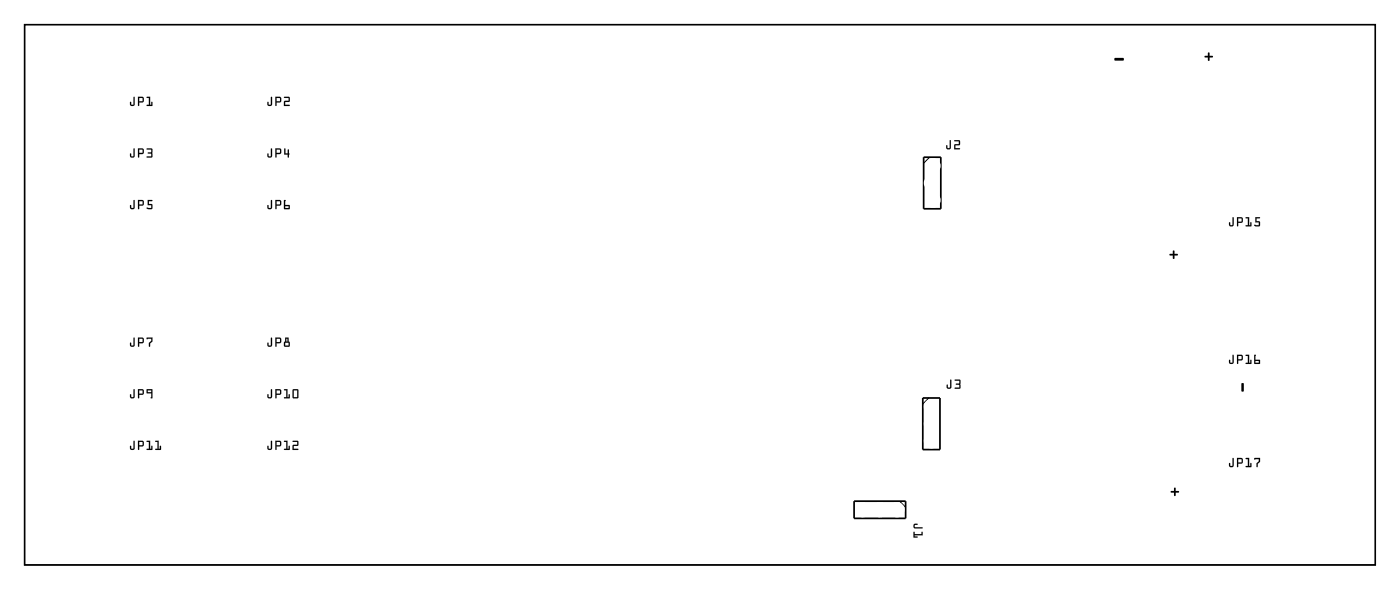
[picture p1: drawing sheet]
<svg xmlns="http://www.w3.org/2000/svg" width="207mm" height="87mm" viewBox="0 0 207 87" stroke-linecap="round" stroke-linejoin="round" font-family="sans-serif">
<path d="M3.6 3.6h199.8v79.8h-199.8z" fill="none" stroke="#000" stroke-width=".2"/>
<g fill="#000">
<path d="M164.9 8.6l1.2-.1a.21 .21 0 0 1 .1 .3 .21 .21 0 0 1-.1 .2l-1.2-.1zM178.2 8.3l.5-.1v-.3a.13 .13 0 0 1 .1-.2 .13 .13 0 0 1 .1 .2v.3h.4a.13 .13 0 0 1 .1 .2 .13 .13 0 0 1-.1 .1h-.4v.4a.13 .13 0 0 1-.1 .1 .13 .13 0 0 1-.1-.1v-.4h-.5zM173 37.5h.5v-.4a.13 .13 0 0 1 .1-.1 .13 .13 0 0 1 .1 .1v.4h.4a.13 .13 0 0 1 .1 .1 .13 .13 0 0 1-.1 .1h-.4v.4a.13 .13 0 0 1-.1 .1 .13 .13 0 0 1-.1-.1v-.4h-.5zM183.7 56.6l.3 .1v1a.19 .19 0 0 1-.2 .1 .19 .19 0 0 1-.2-.1zM173.2 72.5h.4v-.4a.13 .13 0 0 1 .2-.1 .13 .13 0 0 1 .1 .1v.4h.4a.13 .13 0 0 1 .1 .1 .13 .13 0 0 1-.1 .2h-.4v.3a.13 .13 0 0 1-.1 .2 .14 .14 0 0 1-.2-.2v-.3h-.4z"/>
<path d="M19.8 14.3l.1 .1v1a.37 .37 0 0 1-.3 .3 .37 .37 0 0 1-.4-.3l.1-.4 .1 .4h.3zM19.8 14.3l-.1 1.1-.3 .1-.1-.5-.1 .4a.35 .35 0 0 0 .4 .3 .35 .35 0 0 0 .3-.3v-1zM20.4 14.3h.7l.2 .3-.1 .5h-.6v.5l-.1 .1-.1-.1zM20.4 14.3l.1 1.3 .1-.5h.6l.1-.5-.2-.3zM20.6 14.5v.5l.5-.1v-.4zM20.6 14.5h.5v.4l-.5 .1zM21.7 14.3h.5v1.2h.2v-.4l.1-.1v.7l-.8-.1v-.1h.3v-1h-.3zM21.7 14.3v.2h.3v1h-.3v.1h.8v-.6l-.1 .1v.4h-.2v-1.2z"/>
<path d="M19.8 14.3l.1 .1v1a.36 .36 0 0 1-.3 .3 .36 .36 0 0 1-.4-.3l.1-.4 .1 .5 .3-.1zM20.4 14.3h.7l.2 .3-.1 .5h-.6l-.1 .6-.1-.1zM20.6 14.5v.5l.5-.1v-.4zM21.7 14.3h.5v1.2h.2v-.4l.1-.1v.6h-.8v-.1h.3v-1h-.3z"/>
<path d="M40.1 14.3l.2 .1v1a.37 .37 0 0 1-.4 .3 .37 .37 0 0 1-.4-.3l.1-.4 .2 .4h.3zM40.1 14.3v1.1l-.4 .1-.1-.5v.4a.35 .35 0 0 0 .3 .3 .35 .35 0 0 0 .3-.3v-1zM40.7 14.3h.7l.2 .3-.1 .5h-.6v.5l-.1 .1-.1-.1zM40.7 14.3l.1 1.3 .1-.5h.6l.1-.5-.2-.3zM40.9 14.5v.5l.5-.1v-.4zM40.9 14.5h.5v.4l-.5 .1zM42 14.3h.7l.2 .1-.1 .6-.6 .1v.4h.6v.2h-.8v-.8h.7v-.4h-.7zM42 14.3l.1 .2h.6v.4h-.6l-.1 .8 .8-.1v-.1h-.6v-.4l.6-.1v-.6l-.1-.1z"/>
<path d="M40.1 14.3l.1 .1v1a.36 .36 0 0 1-.3 .3 .36 .36 0 0 1-.4-.3l.1-.4 .1 .5 .4-.1zM40.7 14.3h.7l.2 .3-.1 .5h-.6l-.1 .6-.1-.1zM40.9 14.5v.5l.5-.1v-.4zM42 14.3h.7l.2 .1-.1 .6-.6 .1v.4h.6v.1l-.8 .1 .1-.8h.6v-.4h-.6z"/>
<path d="M164.9 8.6l1.2-.1a.21 .21 0 0 1 .2 .3 .21 .21 0 0 1-.2 .2l-1.2-.1zM164.9 8.6v.3l1.2 .1a.21 .21 0 0 0 .1-.2 .21 .21 0 0 0-.1-.3z"/>
<path d="M178.2 8.3l.5-.1v-.3a.13 .13 0 0 1 .1-.2 .13 .13 0 0 1 .1 .2v.3h.4a.13 .13 0 0 1 .1 .2 .13 .13 0 0 1-.1 .1h-.4v.4a.13 .13 0 0 1-.1 .1 .13 .13 0 0 1-.1-.1v-.4h-.5zM178.2 8.3v.2h.5v.4a.13 .13 0 0 0 .1 .1 .13 .13 0 0 0 .1-.1v-.4h.4a.13 .13 0 0 0 .1-.1 .13 .13 0 0 0-.1-.2h-.4v-.3a.13 .13 0 0 0-.1-.2 .13 .13 0 0 0-.1 .2v.3z"/>
<path d="M19.8 21.9l.1 .1v1a.37 .37 0 0 1-.3 .3 .37 .37 0 0 1-.4-.3l.1-.4 .1 .5 .3-.1zM19.8 21.9l-.1 1.1-.3 .1-.1-.4-.1 .3a.35 .35 0 0 0 .4 .3 .35 .35 0 0 0 .3-.3v-1zM20.4 21.9h.7l.2 .3-.1 .5-.6 .1v.4l-.1 .1-.1-.1zM20.4 21.9l.1 1.4 .1-.6h.6l.1-.5-.2-.3zM20.6 22.1v.5l.5-.1v-.4zM20.6 22.1h.5v.5h-.5zM21.7 21.9h.7l.1 .1 .1 1.1-.2 .2-.7-.1 .1-.1h.6l-.1-.4-.5-.1 .5-.1 .1-.4h-.7zM21.7 21.9v.2h.7v.4l-.5 .1 .5 .1v.4h-.6l-.1 .1 .7 .1 .1-.2v-1.1l-.1-.1z"/>
<path d="M19.8 29.6h.1v1a.37 .37 0 0 1-.3 .3 .37 .37 0 0 1-.4-.3l.1-.3 .1 .4h.3zM19.8 29.6l-.1 1.1h-.3l-.1-.4-.1 .3a.35 .35 0 0 0 .4 .3 .35 .35 0 0 0 .3-.3v-1zM20.4 29.5h.7l.2 .3-.1 .5-.6 .1v.4l-.1 .1-.1-.1zM20.4 29.5l.1 1.4 .1-.5 .6-.1 .1-.5-.2-.2zM20.6 29.7v.5h.5v-.5zM20.6 29.7h.5v.5h-.5zM21.8 29.5l.8 .1-.1 .1h-.5v.4h.4l.1 .1 .1 .5-.2 .2h-.5l-.2-.1 .1-.2 .6 .1v-.4h-.6zM21.9 29.5v.8h.5v.4h-.6a.14 .14 0 0 0 0 .2 .14 .14 0 0 0 .2 0l.5-.1v-.6l-.5-.1v-.4l.5-.1z"/>
<path d="M19.8 21.9l.1 .1v1a.36 .36 0 0 1-.3 .3 .36 .36 0 0 1-.4-.3l.1-.3 .1 .4 .3-.1zM20.4 21.9h.7l.2 .3-.1 .5-.6 .1-.1 .5-.1-.1zM20.6 22.1v.5h.5v-.5zM21.7 21.9h.7l.1 .1v1.1l-.1 .2-.7-.1 .1-.1h.6l-.1-.4-.4-.1 .4-.1 .1-.4h-.7z"/>
<path d="M19.8 29.6h.1v1a.36 .36 0 0 1-.3 .3 .36 .36 0 0 1-.4-.3l.1-.3 .1 .4h.3zM20.4 29.5l.7 .1 .2 .2-.1 .5-.6 .1-.1 .5-.1-.1zM20.6 29.7v.5h.5v-.5zM21.9 29.5h.6v.1l-.5 .1v.4h.4l.1 .1v.6l-.1 .1h-.4a.15 .15 0 0 1-.2 0 .15 .15 0 0 1 0-.2h.6v-.4h-.5z"/>
<path d="M40.1 21.9l.2 .1v1a.37 .37 0 0 1-.4 .3 .37 .37 0 0 1-.4-.3l.1-.4 .2 .5 .3-.1zM40.1 21.9v1.1l-.4 .1-.1-.4v.3a.35 .35 0 0 0 .3 .3 .35 .35 0 0 0 .3-.3v-1zM40.7 21.9h.7l.2 .3-.1 .5-.6 .1v.4l-.1 .1-.1-.1zM40.7 21.9l.1 1.4 .1-.6h.6l.1-.5-.2-.3zM40.9 22.1v.5l.5-.1v-.4zM40.9 22.1h.5v.5h-.5zM42.1 21.9l.1 .1v.7h.4v-.6h.1v.6h.1l-.1 .6-.1-.1v-.4h-.6zM42.1 21.9l-.1 .9h.6v.4l.1 .1 .1-.6h-.1v-.6h-.1v.6h-.4v-.7z"/>
<path d="M40.1 29.6h.2v1a.37 .37 0 0 1-.4 .3 .37 .37 0 0 1-.4-.3l.1-.3 .2 .4h.3zM40.1 29.6v1.1h-.4l-.1-.4v.3a.35 .35 0 0 0 .3 .3 .35 .35 0 0 0 .3-.3v-1zM40.7 29.5h.7l.2 .3-.1 .5-.6 .1v.4l-.1 .1-.1-.1zM40.7 29.5l.1 1.4 .1-.5 .6-.1 .1-.5-.2-.2zM40.9 29.7v.5h.5v-.5zM40.9 29.7h.5v.5h-.5zM42 29.6h.3l-.1 .7h.7l-.1 .6-.8-.1zM42 29.6v1.2l.8 .1 .1-.6h-.7v-.6l.1-.1zM42.2 30.5v.2h.5v-.2zM42.2 30.4h.5v.3h-.5z"/>
<path d="M40.1 21.9l.1 .1v1a.36 .36 0 0 1-.3 .3 .36 .36 0 0 1-.4-.3l.1-.3 .1 .4 .4-.1zM40.7 21.9h.7l.2 .3-.1 .5-.6 .1-.1 .5-.1-.1zM40.9 22.1v.5h.5v-.5zM42.1 21.9l.1 .1v.7h.4v-.6h.1l.1 .6-.1 .6-.1-.1v-.4h-.6z"/>
<path d="M40.1 29.6h.1v1a.36 .36 0 0 1-.3 .3 .36 .36 0 0 1-.4-.3l.1-.3 .1 .4h.4zM40.7 29.5l.7 .1 .2 .2-.1 .5-.6 .1-.1 .5-.1-.1zM40.9 29.7v.5h.5v-.5zM42 29.6h.3l-.1 .7h.7l-.1 .6-.8-.1zM42.2 30.5v.2h.5v-.2z"/>
<path d="M140.5 20.7l.2 .1v1a.37 .37 0 0 1-.4 .3 .37 .37 0 0 1-.4-.3l.1-.4 .2 .4h.3zM140.5 20.7v1.1l-.4 .1-.1-.5v.4a.35 .35 0 0 0 .3 .3 .35 .35 0 0 0 .3-.3v-1zM141.2 20.7h.6l.2 .1v.6l-.7 .1v.4h.7v.2h-.9l.1-.8h.6v-.4h-.6zM141.2 20.7v.2h.6v.4h-.6l-.1 .8 .8-.1v-.1h-.6v-.4l.6-.1 .1-.6-.2-.1z"/>
<path d="M140.5 20.7l.1 .1v1a.36 .36 0 0 1-.3 .3 .36 .36 0 0 1-.3-.3v-.4l.2 .5 .3-.1zM141.2 20.7h.6l.2 .1v.6l-.7 .1v.4h.7v.2h-.9l.1-.8h.6v-.4h-.6z"/>
<path d="M173 37.5h.5v-.4a.13 .13 0 0 1 .1-.1 .13 .13 0 0 1 .1 .1v.4h.4a.13 .13 0 0 1 .1 .1 .13 .13 0 0 1-.1 .1h-.4v.4a.13 .13 0 0 1-.1 .1 .13 .13 0 0 1-.1-.1v-.4h-.5zM173 37.5v.2h.5v.4a.13 .13 0 0 0 .1 .1 .13 .13 0 0 0 .1-.1v-.4h.4a.13 .13 0 0 0 .1-.1 .13 .13 0 0 0-.1-.1h-.4v-.4a.13 .13 0 0 0-.1-.1 .13 .13 0 0 0-.1 .1v.4z"/>
<path d="M182.3 32.1l.2 .1v1a.37 .37 0 0 1-.4 .3 .37 .37 0 0 1-.3-.3l.1-.4 .1 .4h.3zM182.3 32.1v1.1h-.3l-.1-.4-.1 .4a.35 .35 0 0 0 .3 .2 .35 .35 0 0 0 .4-.2v-1zM183 32.1h.7l.1 .2v.5l-.7 .1 .1 .4-.1 .1-.1-.1zM183 32.1l.1 1.3v-.5l.7-.1v-.5l-.1-.2zM183.1 32.3v.4h.5v-.4zM183.1 32.2l.5 .1v.4h-.5zM184.3 32.1h.5v1.2h.1v-.4l.2-.1v.6h-.9l.1-.1h.3v-1h-.3zM184.3 32.1v.1h.3v1.1h-.3v.1h.8v-.6l-.2 .1v.4h-.1v-1.2zM185.7 32.1h.7l-.1 .2h-.4v.4h.4l.1 .1v.5l-.1 .1h-.5l-.3-.1 .1-.1 .6 .1v-.5l-.5 .1zM185.7 32.1v.7h.5v.5l-.6-.1a.14 .14 0 0 0 0 .2 .14 .14 0 0 0 .2 0l.6-.1v-.5l-.6-.1v-.5h.6z"/>
<path d="M182.3 32.1l.2 .1v1a.36 .36 0 0 1-.4 .2 .36 .36 0 0 1-.3-.2l.1-.4 .1 .4h.3zM183 32.1h.7l.1 .2v.5l-.7 .1v.5l-.1-.1zM183.1 32.3v.4h.5v-.4zM184.3 32.1h.5v1.2h.1v-.4l.2-.1v.6h-.9l.1-.1h.3v-1l-.3-.1zM185.7 32.1h.6l.1 .1-.5 .1v.4h.4l.1 .1v.5l-.2 .1h-.4a.15 .15 0 0 1-.2 0 .15 .15 0 0 1 0-.2l.6 .1v-.5h-.5z"/>
<path d="M19.8 49.9h.1v1.1a.37 .37 0 0 1-.3 .2 .37 .37 0 0 1-.4-.2l.1-.4 .1 .4h.3zM19.8 49.9l-.1 1.1h-.3l-.1-.4-.1 .4a.35 .35 0 0 0 .4 .2 .35 .35 0 0 0 .3-.2v-1.1zM20.4 49.8l.7 .1 .2 .2-.1 .5-.6 .1v.4l-.1 .1-.1-.1zM20.4 49.9l.1 1.3 .1-.5 .6-.1 .1-.5-.2-.2zM20.6 50v.5h.5v-.4zM20.6 50l.5 .1v.4h-.5zM21.7 49.9l.9-.1-.1 .6-.3 .3v.5h-.2v-.5l.4-.4v-.3l-.7 .1zM21.7 49.9v.2l.7-.1v.4l-.4 .3v.5h.1l.1-.5 .3-.3v-.5z"/>
<path d="M19.8 57.5l.1 .1v1a.37 .37 0 0 1-.3 .3 .37 .37 0 0 1-.4-.3l.1-.4 .1 .4h.3zM19.8 57.5l-.1 1.1h-.3l-.1-.4-.1 .4a.35 .35 0 0 0 .4 .2 .35 .35 0 0 0 .3-.2v-1zM20.4 57.5h.7l.2 .2-.1 .5-.6 .1v.4l-.1 .1-.1-.1zM20.4 57.5l.1 1.3 .1-.5 .6-.1 .1-.5-.2-.2zM20.6 57.7v.4h.5v-.4zM20.6 57.6l.5 .1v.4h-.5zM21.7 57.5h.9l-.1 1.3-.2-.1h.1v-.6l-.7-.1zM21.7 57.5v.5l.7 .1v.6h-.1l.2 .1v-1.3zM21.9 57.7v.2h.5v-.2zM21.8 57.6h.6v.3h-.6z"/>
<path d="M19.8 49.9h.1v1.1a.36 .36 0 0 1-.3 .2 .36 .36 0 0 1-.4-.2l.1-.4 .1 .4h.3zM20.4 49.9h.7l.2 .2-.1 .5-.6 .1-.1 .5-.1-.1zM20.6 50v.5h.5v-.4zM21.7 49.9h.8v.5l-.3 .3-.1 .5h-.1v-.5l.4-.4v-.3l-.7 .1z"/>
<path d="M19.8 57.5l.1 .1v1a.36 .36 0 0 1-.3 .2 .36 .36 0 0 1-.4-.2l.1-.4 .1 .4h.3zM20.4 57.5h.7l.2 .2-.1 .5-.6 .1-.1 .5-.1-.1zM20.6 57.7v.4h.5v-.4zM21.7 57.5h.8v1.3l-.2-.1h.1v-.6l-.7-.1zM21.9 57.7v.2h.5v-.2z"/>
<path d="M40.1 57.5l.2 .1v1a.37 .37 0 0 1-.4 .3 .37 .37 0 0 1-.4-.3l.1-.4 .2 .4h.3zM40.1 57.5v1.1h-.4l-.1-.4v.4a.35 .35 0 0 0 .3 .2 .35 .35 0 0 0 .3-.2v-1zM40.7 57.5h.7l.2 .2-.1 .5-.6 .1v.4l-.1 .1-.1-.1zM40.7 57.5l.1 1.3 .1-.5 .6-.1 .1-.5-.2-.2zM40.9 57.7v.4h.5v-.4zM40.9 57.6l.5 .1v.4h-.5zM42 57.5h.5v1.2h.2v-.4l.1-.1v.6h-.8v-.1h.3v-1h-.3zM42 57.5l.1 .1h.3v1.1h-.3l-.1 .1h.8v-.6l-.1 .1v.4h-.2v-1.2zM43.3 57.5h.7l.1 .1v1.1l-.1 .1h-.6l-.1-.1zM43.3 57.5v1.2l.1 .1h.6l.1-.1v-1.1l-.1-.1zM43.4 57.7v1h.6v-1zM43.4 57.6h.6v1.1h-.6z"/>
<path d="M40.1 49.9h.2v1.1a.37 .37 0 0 1-.4 .2 .37 .37 0 0 1-.4-.2l.1-.4 .2 .4h.3zM40.1 49.9v1.1h-.4l-.1-.4v.4a.35 .35 0 0 0 .3 .2 .35 .35 0 0 0 .3-.2v-1.1zM40.7 49.8l.7 .1 .2 .2-.1 .5-.6 .1v.4l-.1 .1-.1-.1zM40.7 49.9l.1 1.3 .1-.5 .6-.1 .1-.5-.2-.2zM40.9 50v.5h.5v-.4zM40.9 50l.5 .1v.4h-.5zM42.2 49.9h.5v.5l.2 .2v.4l-.1 .2h-.6l-.2-.1v-.5l.2-.2zM42.2 49.9v.6l-.2 .1v.5l.2 .1h.6l.1-.2v-.4l-.2-.1v-.6zM42.2 50.6v.4h.5v-.4zM42.2 50.6h.5v.4h-.5zM42.3 50v.4h.2v-.4zM42.3 50h.2v.5h-.2z"/>
<path d="M40.1 57.5l.1 .1v1a.36 .36 0 0 1-.3 .2 .36 .36 0 0 1-.4-.2l.1-.4 .1 .4h.4zM40.7 57.5h.7l.2 .2-.1 .5-.6 .1-.1 .5-.1-.1zM40.9 57.7v.4h.5v-.4zM42 57.5h.5v1.2h.2v-.4l.1-.1v.6h-.8l.1-.1h.2v-1l-.2-.1zM43.3 57.5h.7l.1 .1v1.1l-.1 .1h-.6l-.1-.1zM43.4 57.7v1h.6v-1z"/>
<path d="M40.1 49.9h.1v1.1a.36 .36 0 0 1-.3 .2 .36 .36 0 0 1-.4-.2l.1-.4 .1 .4h.4zM40.7 49.9h.7l.2 .2-.1 .5-.6 .1-.1 .5-.1-.1zM40.9 50v.5h.5v-.4zM42.2 49.9h.5v.5l.2 .2v.4l-.1 .2h-.6l-.2-.1v-.5l.2-.2zM42.2 50.6v.4h.5v-.4zM42.3 50v.4h.2v-.4z"/>
<path d="M140.6 56.1h.1v1.1a.37 .37 0 0 1-.3 .2 .37 .37 0 0 1-.4-.2l.1-.4 .1 .4h.3zM140.6 56.1l-.1 1.1h-.3l-.1-.4-.1 .4a.35 .35 0 0 0 .4 .2 .35 .35 0 0 0 .3-.2v-1.1zM141.2 56.1l.7-.1 .2 .2v1l-.1 .2h-.8l.1-.2h.6v-.3l-.5-.2 .5-.1v-.4h-.6zM141.2 56.1l.1 .1h.6v.4l-.5 .1 .5 .1v.5h-.6l-.1 .1h.8l.1-.2v-1l-.2-.1z"/>
<path d="M140.6 56.1h.1v1.1a.36 .36 0 0 1-.3 .2 .36 .36 0 0 1-.4-.2l.1-.4 .1 .4h.3zM141.2 56.1h.7l.2 .1v1l-.1 .2h-.8l.1-.2h.6v-.3l-.5-.2 .5-.1v-.4h-.6z"/>
<path d="M182.3 52.4l.2 .1v1a.37 .37 0 0 1-.4 .3 .37 .37 0 0 1-.3-.3l.1-.4 .1 .4h.3zM182.3 52.4v1.1l-.3 .1-.1-.5-.1 .4a.35 .35 0 0 0 .3 .3 .35 .35 0 0 0 .4-.3v-1zM183 52.4h.7l.1 .3v.5h-.7l.1 .5-.1 .1-.1-.1zM183 52.4l.1 1.3v-.5h.7v-.5l-.1-.3zM183.1 52.6v.5l.5-.1v-.4zM183.1 52.6h.5v.4l-.5 .1zM184.3 52.4h.5v1.2h.1v-.4l.2-.1v.7l-.9-.1 .1-.1h.3v-1h-.3zM184.3 52.4v.2h.3v1h-.3v.1h.8v-.6l-.2 .1v.4h-.1v-1.2zM185.5 52.4h.3l-.1 .7 .7 .1-.1 .6-.8-.1zM185.5 52.4v1.3h.8l.1-.5-.7-.1v-.5l.1-.1zM185.7 53.3v.3h.5v-.3zM185.7 53.3h.5v.3h-.5z"/>
<path d="M182.3 52.4l.2 .1v1a.36 .36 0 0 1-.4 .3 .36 .36 0 0 1-.3-.3l.1-.4 .1 .5 .3-.1zM183 52.4h.7l.1 .3v.5h-.7v.6l-.1-.1zM183.1 52.6v.5l.5-.1v-.4zM184.3 52.4h.5v1.2h.1v-.4l.2-.1v.6h-.9l.1-.1h.3v-1h-.3zM185.5 52.4h.3l-.1 .7 .7 .1-.1 .5h-.8zM185.7 53.3v.3h.5v-.3z"/>
<path d="M183.7 56.6l.3 .1v1a.19 .19 0 0 1-.2 .1 .19 .19 0 0 1-.2-.1zM183.7 56.6l-.1 1.1a.19 .19 0 0 0 .2 .1 .19 .19 0 0 0 .2-.1v-1z"/>
<path d="M19.8 65.1l.1 .1v1a.37 .37 0 0 1-.3 .3 .37 .37 0 0 1-.4-.3l.1-.4 .1 .4h.3zM19.8 65.1l-.1 1.1-.3 .1-.1-.5-.1 .4a.35 .35 0 0 0 .4 .3 .35 .35 0 0 0 .3-.3v-1zM20.4 65.1h.7l.2 .3-.1 .5h-.6v.5l-.1 .1-.1-.1zM20.4 65.1l.1 1.3 .1-.5h.6l.1-.5-.2-.3zM20.6 65.3v.5l.5-.1v-.4zM20.6 65.3h.5v.4l-.5 .1zM21.7 65.1h.5v1.2h.2v-.4l.1-.1v.7l-.8-.1v-.1h.3v-1h-.3zM21.7 65.1v.2h.3v1h-.3v.1h.8v-.6l-.1 .1v.4h-.2v-1.2zM23 65.1h.5v1.2h.1v-.4l.2-.1v.7l-.9-.1 .1-.1h.3v-1h-.3zM23 65.1v.2h.3v1h-.3v.1h.8v-.6l-.1 .1v.4h-.2v-1.2z"/>
<path d="M19.8 65.1l.1 .1v1a.36 .36 0 0 1-.3 .3 .36 .36 0 0 1-.4-.3l.1-.4 .1 .5 .3-.1zM20.4 65.1h.7l.2 .3-.1 .5h-.6l-.1 .6-.1-.1zM20.6 65.3v.5l.5-.1v-.4zM21.7 65.1h.5v1.2h.2v-.4l.1-.1v.6h-.8v-.1h.3v-1h-.3zM23 65.1h.5v1.2h.1v-.4l.2-.1v.6h-.8v-.1h.3v-1h-.3z"/>
<path d="M40.1 65.1l.2 .1v1a.37 .37 0 0 1-.4 .3 .37 .37 0 0 1-.4-.3l.1-.4 .2 .4h.3zM40.1 65.1v1.1l-.4 .1-.1-.5v.4a.35 .35 0 0 0 .3 .3 .35 .35 0 0 0 .3-.3v-1zM40.7 65.1h.7l.2 .3-.1 .5h-.6v.5l-.1 .1-.1-.1zM40.7 65.1l.1 1.3 .1-.5h.6l.1-.5-.2-.3zM40.9 65.3v.5l.5-.1v-.4zM40.9 65.3h.5v.4l-.5 .1zM42 65.1h.5v1.2h.2v-.4l.1-.1v.7l-.8-.1v-.1h.3v-1h-.3zM42 65.1l.1 .2h.3v1h-.3l-.1 .1h.8v-.6l-.1 .1v.4h-.2v-1.2zM43.3 65.1h.7l.1 .1v.6l-.7 .1v.4h.7v.2h-.8v-.8h.7v-.4h-.7zM43.3 65.1v.2h.7v.4h-.7v.8l.8-.1v-.1h-.7v-.4l.7-.1v-.6l-.1-.1z"/>
<path d="M40.1 65.1l.1 .1v1a.36 .36 0 0 1-.3 .3 .36 .36 0 0 1-.4-.3l.1-.4 .1 .5 .4-.1zM40.7 65.1h.7l.2 .3-.1 .5h-.6l-.1 .6-.1-.1zM40.9 65.3v.5l.5-.1v-.4zM42 65.1h.5v1.2h.2v-.4l.1-.1v.6h-.8l.1-.1h.2v-1h-.2zM43.3 65.1h.7l.1 .1v.6l-.7 .1v.4h.7v.1l-.8 .1v-.8h.7v-.4h-.7z"/>
<path d="M135.2 77.4h.5v.1l-.4 .1v.3h1.1l.1 .1h-1.2l-.2-.2zM135.1 78.6h.2v.3h1v-.3l.1-.1 .1 .6h-1.2v.1h.4v.1l-.5 .1z"/>
<path d="M135.2 77.4h.5v.1l-.4 .1v.3h1.1l.1 .1h-1.2l-.2-.2zM135.2 77.4l-.1 .4 .2 .2h1.2l-.1-.1h-1.1v-.4h.4v-.1zM135.1 78.6h.2v.3h1v-.3l.1-.1 .1 .6h-1.2v.1h.4v.2h-.5zM135.1 78.6l.1 .8 .5-.1v-.1h-.4v-.2l1.2 .1-.1-.6-.1 .1v.3h-1v-.3z"/>
<path d="M173.2 72.5h.4v-.4a.13 .13 0 0 1 .2-.1 .13 .13 0 0 1 .1 .1v.4h.4a.13 .13 0 0 1 .1 .1 .13 .13 0 0 1-.1 .2h-.4v.3a.13 .13 0 0 1-.1 .2 .14 .14 0 0 1-.2-.2v-.3h-.4zM173.2 72.5v.3h.4v.3a.14 .14 0 0 0 .2 .2 .13 .13 0 0 0 .1-.2v-.3h.4a.13 .13 0 0 0 .1-.2 .13 .13 0 0 0-.1-.1h-.4v-.4a.13 .13 0 0 0-.1-.1 .13 .13 0 0 0-.2 .1v.4z"/>
<path d="M182.3 67.7h.2v1a.37 .37 0 0 1-.4 .3 .37 .37 0 0 1-.3-.3l.1-.3 .1 .4h.3zM182.3 67.7v1.1h-.3l-.1-.4-.1 .3a.35 .35 0 0 0 .3 .3 .35 .35 0 0 0 .4-.3v-1zM183 67.6h.7l.1 .3v.5l-.7 .1 .1 .4-.1 .1-.1-.1zM183 67.6l.1 1.4v-.5l.7-.1v-.5l-.1-.2zM183.1 67.8v.5h.5v-.5zM183.1 67.8h.5v.5h-.5zM184.3 67.7l.5-.1v1.2h.1v-.4h.2v.6l-.9-.1 .1-.1h.3v-1h-.3zM184.3 67.7v.1h.3v1h-.3v.1l.8 .1v-.6h-.2v.4h-.1v-1.2zM185.5 67.7l.9-.1v.6l-.4 .3v.5l-.1-.1-.1-.4 .4-.4v-.3l-.6 .1zM185.5 67.7l.1 .2 .6-.1v.3l-.3 .4v.4l.1 .1v-.5l.4-.3v-.6z"/>
<path d="M182.3 67.7h.2v1a.36 .36 0 0 1-.4 .3 .36 .36 0 0 1-.3-.3l.1-.3 .1 .4h.3zM183 67.6l.7 .1 .1 .2v.5l-.7 .1v.5l-.1-.1zM183.1 67.8v.5h.5v-.5zM184.3 67.7l.5-.1v1.2h.1v-.4h.2v.6l-.9-.1 .1-.1h.3v-1h-.3zM185.5 67.7l.9-.1v.6l-.4 .3v.5l-.1-.1v-.4l.3-.4v-.3l-.6 .1z"/>
<path d="M3.6 3.6h199.8v79.8h-199.8zM3.6 3.6v79.8h199.8v-79.8z"/>
</g>
<g fill="none" stroke="#000" stroke-width=".15">
<path d="M137.5 23.2l-.9 .9M137.4 58.8l-.9 .9M133.1 74l.9 .9"/>
<circle cx="15.8" cy="19.4" r="1.02"/>
<circle cx="36.2" cy="19.4" r="1.02"/>
<circle cx="15.8" cy="27" r="1.02"/>
<circle cx="15.8" cy="34.6" r="1.02"/>
<circle cx="36.2" cy="34.6" r="1.02"/>
<circle cx="36.2" cy="27" r="1.02"/>
<circle cx="178.4" cy="37.2" r="1.02"/>
<circle cx="15.8" cy="55" r="1.02"/>
<circle cx="36.2" cy="55" r="1.02"/>
<circle cx="178.4" cy="57.5" r="1.02"/>
<circle cx="15.8" cy="62.6" r="1.02"/>
<circle cx="15.8" cy="70.2" r="1.02"/>
<circle cx="36.2" cy="62.6" r="1.02"/>
<circle cx="36.2" cy="70.2" r="1.02"/>
<circle cx="178.4" cy="72.7" r="1.02"/>
</g>
<path d="M136.6 23.2h2.6v7.6h-2.6zM136.5 58.8h2.5v7.6h-2.5zM126.3 74h7.7v2.6h-7.7z" fill="none" stroke="#000" stroke-width=".25"/>
<circle cx="15.8" cy="55" r="2.5" fill="#fff"/>
<circle cx="15.8" cy="55" r="2.5" fill="none" stroke="#fff" stroke-width="1.4" stroke-linecap="butt"/>
<circle cx="15.8" cy="55" r="2.5" fill="#fff"/>
<circle cx="15.8" cy="55" r="2.5" fill="none" stroke="#fff" stroke-width="1.4" stroke-linecap="butt"/>
<circle cx="15.8" cy="19.4" r="2.5" fill="#fff"/>
<circle cx="15.8" cy="19.4" r="2.5" fill="none" stroke="#fff" stroke-width="1.4" stroke-linecap="butt"/>
<circle cx="15.8" cy="19.4" r="2.5" fill="#fff"/>
<circle cx="15.8" cy="19.4" r="2.5" fill="none" stroke="#fff" stroke-width="1.4" stroke-linecap="butt"/>
<circle cx="36.2" cy="55" r="2.5" fill="#fff"/>
<circle cx="36.2" cy="55" r="2.5" fill="none" stroke="#fff" stroke-width="1.4" stroke-linecap="butt"/>
<circle cx="36.2" cy="55" r="2.5" fill="#fff"/>
<circle cx="36.2" cy="55" r="2.5" fill="none" stroke="#fff" stroke-width="1.4" stroke-linecap="butt"/>
<circle cx="36.2" cy="19.4" r="2.5" fill="#fff"/>
<circle cx="36.2" cy="19.4" r="2.5" fill="none" stroke="#fff" stroke-width="1.4" stroke-linecap="butt"/>
<circle cx="36.2" cy="19.4" r="2.5" fill="#fff"/>
<circle cx="36.2" cy="19.4" r="2.5" fill="none" stroke="#fff" stroke-width="1.4" stroke-linecap="butt"/>
<circle cx="15.8" cy="62.6" r="2.5" fill="#fff"/>
<circle cx="15.8" cy="62.6" r="2.5" fill="none" stroke="#fff" stroke-width="1.4" stroke-linecap="butt"/>
<circle cx="15.8" cy="62.6" r="2.5" fill="#fff"/>
<circle cx="15.8" cy="62.6" r="2.5" fill="none" stroke="#fff" stroke-width="1.4" stroke-linecap="butt"/>
<circle cx="15.8" cy="27" r="2.5" fill="#fff"/>
<circle cx="15.8" cy="27" r="2.5" fill="none" stroke="#fff" stroke-width="1.4" stroke-linecap="butt"/>
<circle cx="15.8" cy="27" r="2.5" fill="#fff"/>
<circle cx="15.8" cy="27" r="2.5" fill="none" stroke="#fff" stroke-width="1.4" stroke-linecap="butt"/>
<circle cx="36.2" cy="62.6" r="2.5" fill="#fff"/>
<circle cx="36.2" cy="62.6" r="2.5" fill="none" stroke="#fff" stroke-width="1.4" stroke-linecap="butt"/>
<circle cx="36.2" cy="62.6" r="2.5" fill="#fff"/>
<circle cx="36.2" cy="62.6" r="2.5" fill="none" stroke="#fff" stroke-width="1.4" stroke-linecap="butt"/>
<circle cx="36.2" cy="27" r="2.5" fill="#fff"/>
<circle cx="36.2" cy="27" r="2.5" fill="none" stroke="#fff" stroke-width="1.4" stroke-linecap="butt"/>
<circle cx="36.2" cy="27" r="2.5" fill="#fff"/>
<circle cx="36.2" cy="27" r="2.5" fill="none" stroke="#fff" stroke-width="1.4" stroke-linecap="butt"/>
<circle cx="15.8" cy="70.2" r="2.5" fill="#fff"/>
<circle cx="15.8" cy="70.2" r="2.5" fill="none" stroke="#fff" stroke-width="1.4" stroke-linecap="butt"/>
<circle cx="15.8" cy="70.2" r="2.5" fill="#fff"/>
<circle cx="15.8" cy="70.2" r="2.5" fill="none" stroke="#fff" stroke-width="1.4" stroke-linecap="butt"/>
<circle cx="15.8" cy="34.6" r="2.5" fill="#fff"/>
<circle cx="15.8" cy="34.6" r="2.5" fill="none" stroke="#fff" stroke-width="1.4" stroke-linecap="butt"/>
<circle cx="15.8" cy="34.6" r="2.5" fill="#fff"/>
<circle cx="15.8" cy="34.6" r="2.5" fill="none" stroke="#fff" stroke-width="1.4" stroke-linecap="butt"/>
<circle cx="36.2" cy="70.2" r="2.5" fill="#fff"/>
<circle cx="36.2" cy="70.2" r="2.5" fill="none" stroke="#fff" stroke-width="1.4" stroke-linecap="butt"/>
<circle cx="36.2" cy="70.2" r="2.5" fill="#fff"/>
<circle cx="36.2" cy="70.2" r="2.5" fill="none" stroke="#fff" stroke-width="1.4" stroke-linecap="butt"/>
<circle cx="36.2" cy="34.6" r="2.5" fill="#fff"/>
<circle cx="36.2" cy="34.6" r="2.5" fill="none" stroke="#fff" stroke-width="1.4" stroke-linecap="butt"/>
<circle cx="36.2" cy="34.6" r="2.5" fill="#fff"/>
<circle cx="36.2" cy="34.6" r="2.5" fill="none" stroke="#fff" stroke-width="1.4" stroke-linecap="butt"/>
<circle cx="165.7" cy="14.3" r="2.5" fill="#fff"/>
<circle cx="165.7" cy="14.3" r="2.5" fill="none" stroke="#fff" stroke-width="1.4" stroke-linecap="butt"/>
<circle cx="165.7" cy="14.3" r="2.5" fill="#fff"/>
<circle cx="165.7" cy="14.3" r="2.5" fill="none" stroke="#fff" stroke-width="1.4" stroke-linecap="butt"/>
<circle cx="178.4" cy="14.3" r="2.5" fill="#fff"/>
<circle cx="178.4" cy="14.3" r="2.5" fill="none" stroke="#fff" stroke-width="1.4" stroke-linecap="butt"/>
<circle cx="178.4" cy="14.3" r="2.5" fill="#fff"/>
<circle cx="178.4" cy="14.3" r="2.5" fill="none" stroke="#fff" stroke-width="1.4" stroke-linecap="butt"/>
<circle cx="178.4" cy="37.2" r="2.5" fill="#fff"/>
<circle cx="178.4" cy="37.2" r="2.5" fill="none" stroke="#fff" stroke-width="1.4" stroke-linecap="butt"/>
<circle cx="178.4" cy="37.2" r="2.5" fill="#fff"/>
<circle cx="178.4" cy="37.2" r="2.5" fill="none" stroke="#fff" stroke-width="1.4" stroke-linecap="butt"/>
<circle cx="178.4" cy="57.5" r="2.5" fill="#fff"/>
<circle cx="178.4" cy="57.5" r="2.5" fill="none" stroke="#fff" stroke-width="1.4" stroke-linecap="butt"/>
<circle cx="178.4" cy="57.5" r="2.5" fill="#fff"/>
<circle cx="178.4" cy="57.5" r="2.5" fill="none" stroke="#fff" stroke-width="1.4" stroke-linecap="butt"/>
<circle cx="178.4" cy="72.7" r="2.5" fill="#fff"/>
<circle cx="178.4" cy="72.7" r="2.5" fill="none" stroke="#fff" stroke-width="1.4" stroke-linecap="butt"/>
<circle cx="178.4" cy="72.7" r="2.5" fill="#fff"/>
<circle cx="178.4" cy="72.7" r="2.5" fill="none" stroke="#fff" stroke-width="1.4" stroke-linecap="butt"/>
<circle cx="137.8" cy="60" r=".74" fill="#fff"/>
<circle cx="137.8" cy="60" r=".74" fill="none" stroke="#fff" stroke-width=".76" stroke-linecap="butt"/>
<circle cx="137.8" cy="62.6" r=".74" fill="#fff"/>
<circle cx="137.8" cy="62.6" r=".74" fill="none" stroke="#fff" stroke-width=".76" stroke-linecap="butt"/>
<circle cx="137.8" cy="65.1" r=".74" fill="#fff"/>
<circle cx="137.8" cy="65.1" r=".74" fill="none" stroke="#fff" stroke-width=".76" stroke-linecap="butt"/>
<circle cx="138" cy="24.5" r=".74" fill="#fff"/>
<circle cx="138" cy="24.5" r=".74" fill="none" stroke="#fff" stroke-width=".76" stroke-linecap="butt"/>
<circle cx="137.8" cy="27" r=".74" fill="#fff"/>
<circle cx="137.8" cy="27" r=".74" fill="none" stroke="#fff" stroke-width=".76" stroke-linecap="butt"/>
<circle cx="138" cy="29.6" r=".74" fill="#fff"/>
<circle cx="138" cy="29.6" r=".74" fill="none" stroke="#fff" stroke-width=".76" stroke-linecap="butt"/>
<circle cx="132.7" cy="75.3" r=".74" fill="#fff"/>
<circle cx="132.7" cy="75.3" r=".74" fill="none" stroke="#fff" stroke-width=".76" stroke-linecap="butt"/>
<circle cx="130.1" cy="75.3" r=".74" fill="#fff"/>
<circle cx="130.1" cy="75.3" r=".74" fill="none" stroke="#fff" stroke-width=".76" stroke-linecap="butt"/>
<circle cx="127.6" cy="75.3" r=".74" fill="#fff"/>
<circle cx="127.6" cy="75.3" r=".74" fill="none" stroke="#fff" stroke-width=".76" stroke-linecap="butt"/>
<circle cx="165.7" cy="14.3" r=".35" fill="#fff"/>
<circle cx="165.7" cy="14.3" r=".35" fill="none" stroke="#fff" stroke-width=".55"/>
<circle cx="178.4" cy="37.2" r=".35" fill="#fff"/>
<circle cx="178.4" cy="37.2" r=".35" fill="none" stroke="#fff" stroke-width=".55"/>
<circle cx="178.4" cy="14.3" r=".35" fill="#fff"/>
<circle cx="178.4" cy="14.3" r=".35" fill="none" stroke="#fff" stroke-width=".55"/>
<circle cx="178.4" cy="72.7" r=".35" fill="#fff"/>
<circle cx="178.4" cy="72.7" r=".35" fill="none" stroke="#fff" stroke-width=".55"/>
</svg>
